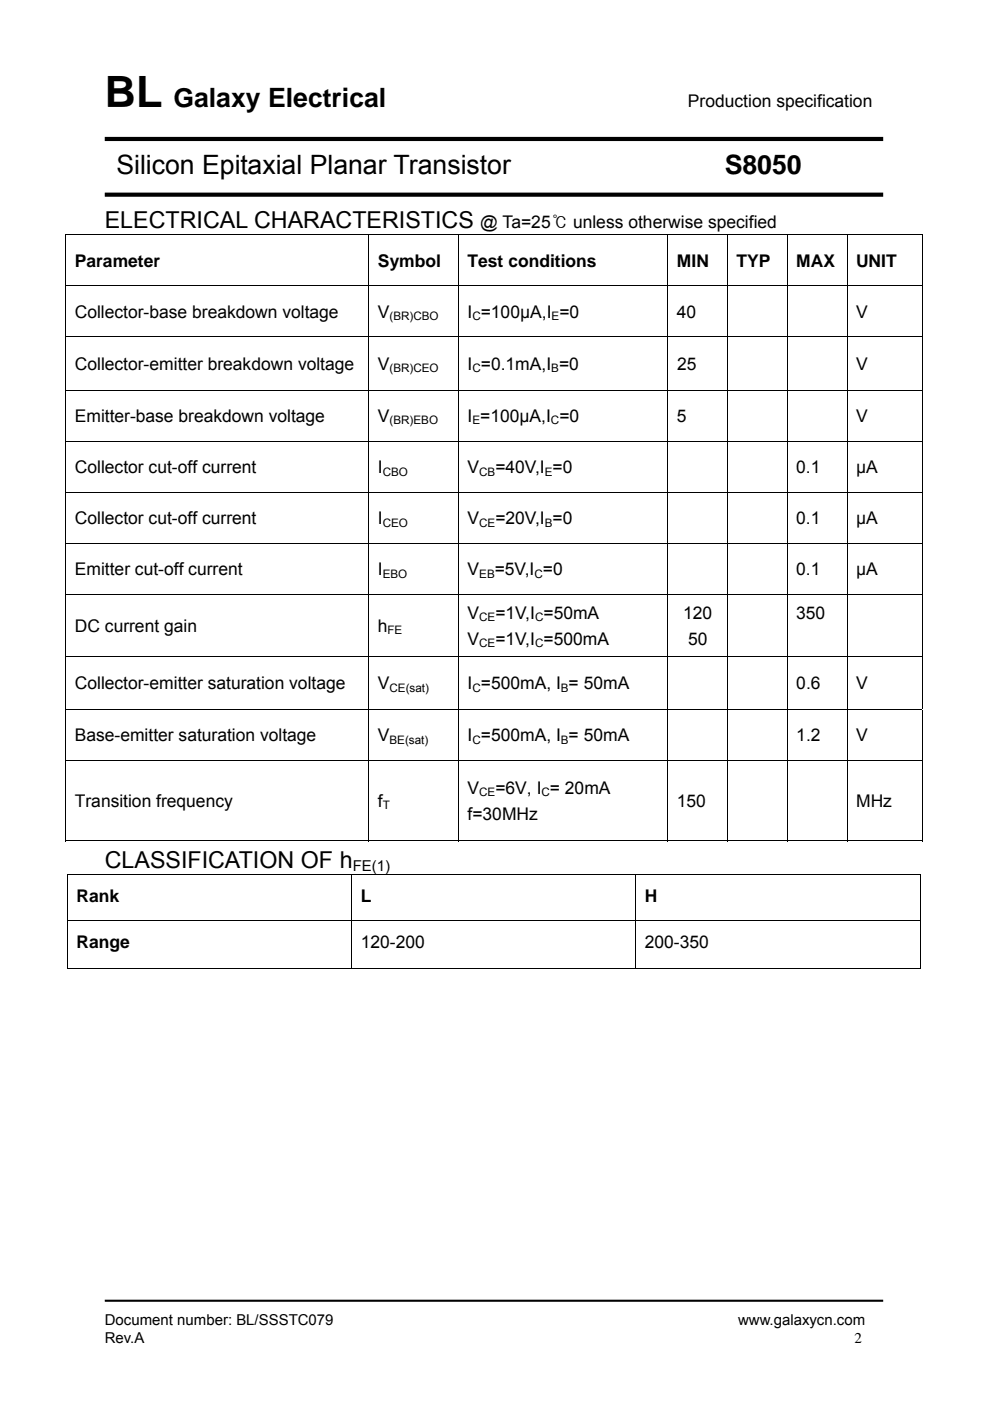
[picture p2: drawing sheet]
<svg xmlns="http://www.w3.org/2000/svg" width="210mm" height="297mm" viewBox="0 0 210 297" stroke-linecap="round" stroke-linejoin="round" font-family="sans-serif">
<defs><g id="words">
<text font-size="9.2" x="22.2" y="22.7">BL</text>
<g font-size="5.7">
<text x="36.8" y="22.7">Galaxy Electrical</text>
<text x="24.7" y="37">Silicon Epitaxial Planar Transistor</text>
<text x="153.7" y="37">S8050</text>
</g>
<g font-size="4.9">
<text x="22.2" y="48.3">ELECTRICAL CHARACTERISTICS</text>
<text x="22.2" y="184">CLASSIFICATION OF h</text>
</g>
<g font-size="3.7">
<text x="145.9" y="22.7">Production specification</text>
<text x="101.9" y="48.3">@ Ta=25℃ unless otherwise specified</text>
<text x="15.9" y="56.6">Parameter</text>
<text x="80.2" y="56.6">Symbol</text>
<text x="99.2" y="56.6">Test conditions</text>
<text x="143.6" y="56.6">MIN</text>
<text x="156.2" y="56.6">TYP</text>
<text x="168.9" y="56.6">MAX</text>
<text x="181.6" y="56.6">UNIT</text>
<text x="15.9" y="67.4">Collector-base breakdown voltage</text>
<text x="80.1" y="67.4">V</text>
<text x="99.2" y="67.4">I =100μA,I =0</text>
<text x="143.6" y="67.4">40</text>
<text x="181.6" y="67.4">V</text>
<text x="15.9" y="78.4">Collector-emitter breakdown voltage</text>
<text x="80.1" y="78.4">V</text>
<text x="99.2" y="78.4">I =0.1mA,I =0</text>
<text x="143.6" y="78.4">25</text>
<text x="181.6" y="78.4">V</text>
<text x="15.9" y="89.5">Emitter-base breakdown voltage</text>
<text x="80.1" y="89.5">V</text>
<text x="99.2" y="89.5">I =100μA,I =0</text>
<text x="143.6" y="89.5">5</text>
<text x="181.6" y="89.5">V</text>
<text x="15.9" y="100.3">Collector cut-off current</text>
<text x="80.2" y="100.3">I</text>
<text x="99.2" y="100.3">V</text>
<text x="105.1" y="100.3">=40V,I =0</text>
<text x="168.9" y="100.3">0.1</text>
<text x="181.6" y="100.3">μA</text>
<text x="15.9" y="111.1">Collector cut-off current</text>
<text x="80.2" y="111.1">I</text>
<text x="99.2" y="111.1">V</text>
<text x="105.1" y="111.1">=20V,I =0</text>
<text x="168.9" y="111.1">0.1</text>
<text x="181.6" y="111.1">μA</text>
<text x="15.9" y="121.9">Emitter cut-off current</text>
<text x="80.1" y="121.9">I</text>
<text x="99.2" y="121.9">V</text>
<text x="104.9" y="121.9">=5V,I =0</text>
<text x="168.9" y="121.9">0.1</text>
<text x="181.6" y="121.9">μA</text>
<text x="99.2" y="131.2">V</text>
<text x="105.1" y="131.2">=1V,I =50mA</text>
<text x="144.9" y="131.2">120</text>
<text x="168.9" y="131.2">350</text>
<text x="15.9" y="133.9">DC current gain</text>
<text x="80.1" y="133.9">h</text>
<text x="99.2" y="136.7">V</text>
<text x="105.1" y="136.7">=1V,I =500mA</text>
<text x="145.9" y="136.7">50</text>
<text x="15.9" y="146.1">Collector-emitter saturation voltage</text>
<text x="80.1" y="146.1">V</text>
<text x="99.2" y="146.1">I =500mA, I = 50mA</text>
<text x="168.9" y="146.1">0.6</text>
<text x="181.6" y="146.1">V</text>
<text x="15.9" y="157.2">Base-emitter saturation voltage</text>
<text x="80.1" y="157.2">V</text>
<text x="99.2" y="157.2">I =500mA, I = 50mA</text>
<text x="168.9" y="157.2">1.2</text>
<text x="181.6" y="157.2">V</text>
<text x="15.9" y="171.1">Transition frequency</text>
<text x="80.1" y="171.1">f</text>
<text x="99.2" y="168.3">V</text>
<text x="99.2" y="173.8">f=30MHz</text>
<text x="105.1" y="168.3">=6V, I = 20mA</text>
<text x="143.6" y="171.1">150</text>
<text x="181.6" y="171.1">MHz</text>
<text x="16.3" y="191.2">Rank</text>
<text x="76.5" y="191.2">L</text>
<text x="136.8" y="191.2">H</text>
<text x="16.3" y="201">Range</text>
<text x="76.5" y="201">120-200</text>
<text x="136.8" y="201">200-350</text>
</g>
<g font-size="3.2">
<text x="74.8" y="184.7">FE(1)</text>
<text x="22.2" y="281">Document number: BL/SSSTC079</text>
<text x="156.6" y="281">www.galaxycn.com</text>
<text x="22.2" y="284.7">Rev.A</text>
<text x="181.3" y="284.7">2</text>
</g>
<g font-size="2.5">
<text x="82.6" y="67.9">(BR)CBO</text>
<text x="100.2" y="67.9">C</text>
<text x="117" y="67.9">E</text>
<text x="82.6" y="78.9">(BR)CEO</text>
<text x="100.2" y="78.9">C</text>
<text x="116.9" y="78.9">B</text>
<text x="82.6" y="90">(BR)EBO</text>
<text x="100.2" y="90">E</text>
<text x="116.9" y="90">C</text>
<text x="81.2" y="100.8">CBO</text>
<text x="101.6" y="100.8">CB</text>
<text x="115.5" y="100.8">E</text>
<text x="81.2" y="111.6">CEO</text>
<text x="101.6" y="111.6">CE</text>
<text x="115.5" y="111.6">B</text>
<text x="81.2" y="122.5">EBO</text>
<text x="101.6" y="122.5">EB</text>
<text x="113.4" y="122.5">C</text>
<text x="101.6" y="131.7">CE</text>
<text x="113.5" y="131.7">C</text>
<text x="82.2" y="134.5">FE</text>
<text x="101.6" y="137.2">CE</text>
<text x="113.5" y="137.2">C</text>
<text x="82.6" y="146.7">CE(sat)</text>
<text x="100.2" y="146.7">C</text>
<text x="119" y="146.7">B</text>
<text x="82.6" y="157.7">BE(sat)</text>
<text x="100.2" y="157.7">C</text>
<text x="119" y="157.7">B</text>
<text x="81.2" y="171.6">T</text>
<text x="101.6" y="168.9">CE</text>
<text x="114.9" y="168.9">C</text>
</g>
</g></defs>
<path d="M22.2 275.8h165.1" fill="none" stroke="#000" stroke-width=".44"/>
<path d="M22.2 29.5h165.1M22.2 41.3h165.1" fill="none" stroke="#000" stroke-width=".88" stroke-linecap="butt"/>
<path d="M13.9 49.7h.2v.2h-.2zM195.5 49.7h.1v.2h-.1zM195.5 178.2h.1v.1h-.1zM14.3 185.4h.1v.1h-.1zM195.1 185.4h.2v.1h-.2zM195.1 195.2h.2v.1h-.2zM195.1 205.3h.2v.2h-.2z" fill="#000"/>
<g fill="none" stroke="#000" stroke-width=".21">
<path d="M13.9 49.8h181.7M14 49.9v10.6M78.2 49.9v10.6M97.3 49.9v10.6M141.7 49.9v10.6M154.3 49.9v10.6M167 49.9v10.6M179.7 49.9v10.6M195.6 49.9v10.6M13.9 60.6h181.7M13.9 71.4h181.7M14 60.7v10.7"/>
<path d="M14 71.5v11.1M78.2 60.7v10.7M78.2 71.5v11.1M97.3 60.7v10.7M97.3 71.5v11.1M141.7 60.7v10.7M141.7 71.5v11.1M154.3 60.7v10.7M154.3 71.5v11.1M167 60.7v10.7M167 71.5v11.1M179.7 60.7v10.7"/>
<path d="M179.7 71.5v11.1M195.6 60.7v10.7M195.6 71.5v11.1M13.9 82.7h181.7M13.9 93.5h181.7M14 82.8v10.7M14 93.6v10.7M78.2 82.8v10.7M78.2 93.6v10.7M97.3 82.8v10.7M97.3 93.6v10.7M141.7 82.8v10.7"/>
<path d="M141.7 93.6v10.7M154.3 82.8v10.7M154.3 93.6v10.7M167 82.8v10.7M167 93.6v10.7M179.7 82.8v10.7M179.7 93.6v10.7M195.6 82.8v10.7M195.6 93.6v10.7M13.9 104.4h181.7M13.9 115.2h181.7M14 104.4v10.7"/>
<path d="M14 115.3v10.6M78.2 104.4v10.7M78.2 115.3v10.6M97.3 104.4v10.7M97.3 115.3v10.6M141.7 104.4v10.7M141.7 115.3v10.6M154.3 104.4v10.7M154.3 115.3v10.6M167 104.4v10.7M167 115.3v10.6M179.7 104.4v10.7"/>
<path d="M179.7 115.3v10.6M195.6 104.4v10.7M195.6 115.3v10.6M13.9 126h181.7M13.9 139.2h181.7M14 126.1v13M14 139.3v11M78.2 126.1v13M78.2 139.3v11M97.3 126.1v13M97.3 139.3v11M141.7 126.1v13"/>
<path d="M141.7 139.3v11M154.3 126.1v13M154.3 139.3v11M167 126.1v13M167 139.3v11M179.7 126.1v13M179.7 139.3v11M195.6 126.1v13M195.6 139.3v11M13.9 150.4h181.7M14 150.5v10.7M78.2 150.5v10.7"/>
<path d="M97.3 150.5v10.7M141.7 150.5v10.7M154.3 150.5v10.7M167 150.5v10.7M179.7 150.5v10.7M195.6 150.5v10.7M13.9 161.3h181.7M13.9 178.2h64.2M14 161.4v16.9M78.2 161.4v16.9M78.3 178.2h18.9M97.3 161.4v16.9"/>
<path d="M97.3 178.2h44.3M141.7 161.4v16.9M141.8 178.2h12.4M154.3 161.4v16.9M154.4 178.2h12.5M167 161.4v16.9M167.1 178.2h12.5M179.7 161.4v16.9M179.7 178.2h15.8M195.6 161.4v16.9M14.3 185.5h180.8M14.3 195.2h180.8"/>
<path d="M14.4 185.5v9.7M14.4 195.3v10.2M74.6 185.5v9.7M74.6 195.3v10.2M134.9 185.5v9.7M134.9 195.3v10.2M195.2 185.5v9.7M195.2 195.3v10.2M14.3 205.4h60.2M74.7 205.4h60.1M135 205.4h60.1"/>
</g>
<use href="#words"/>
</svg>
